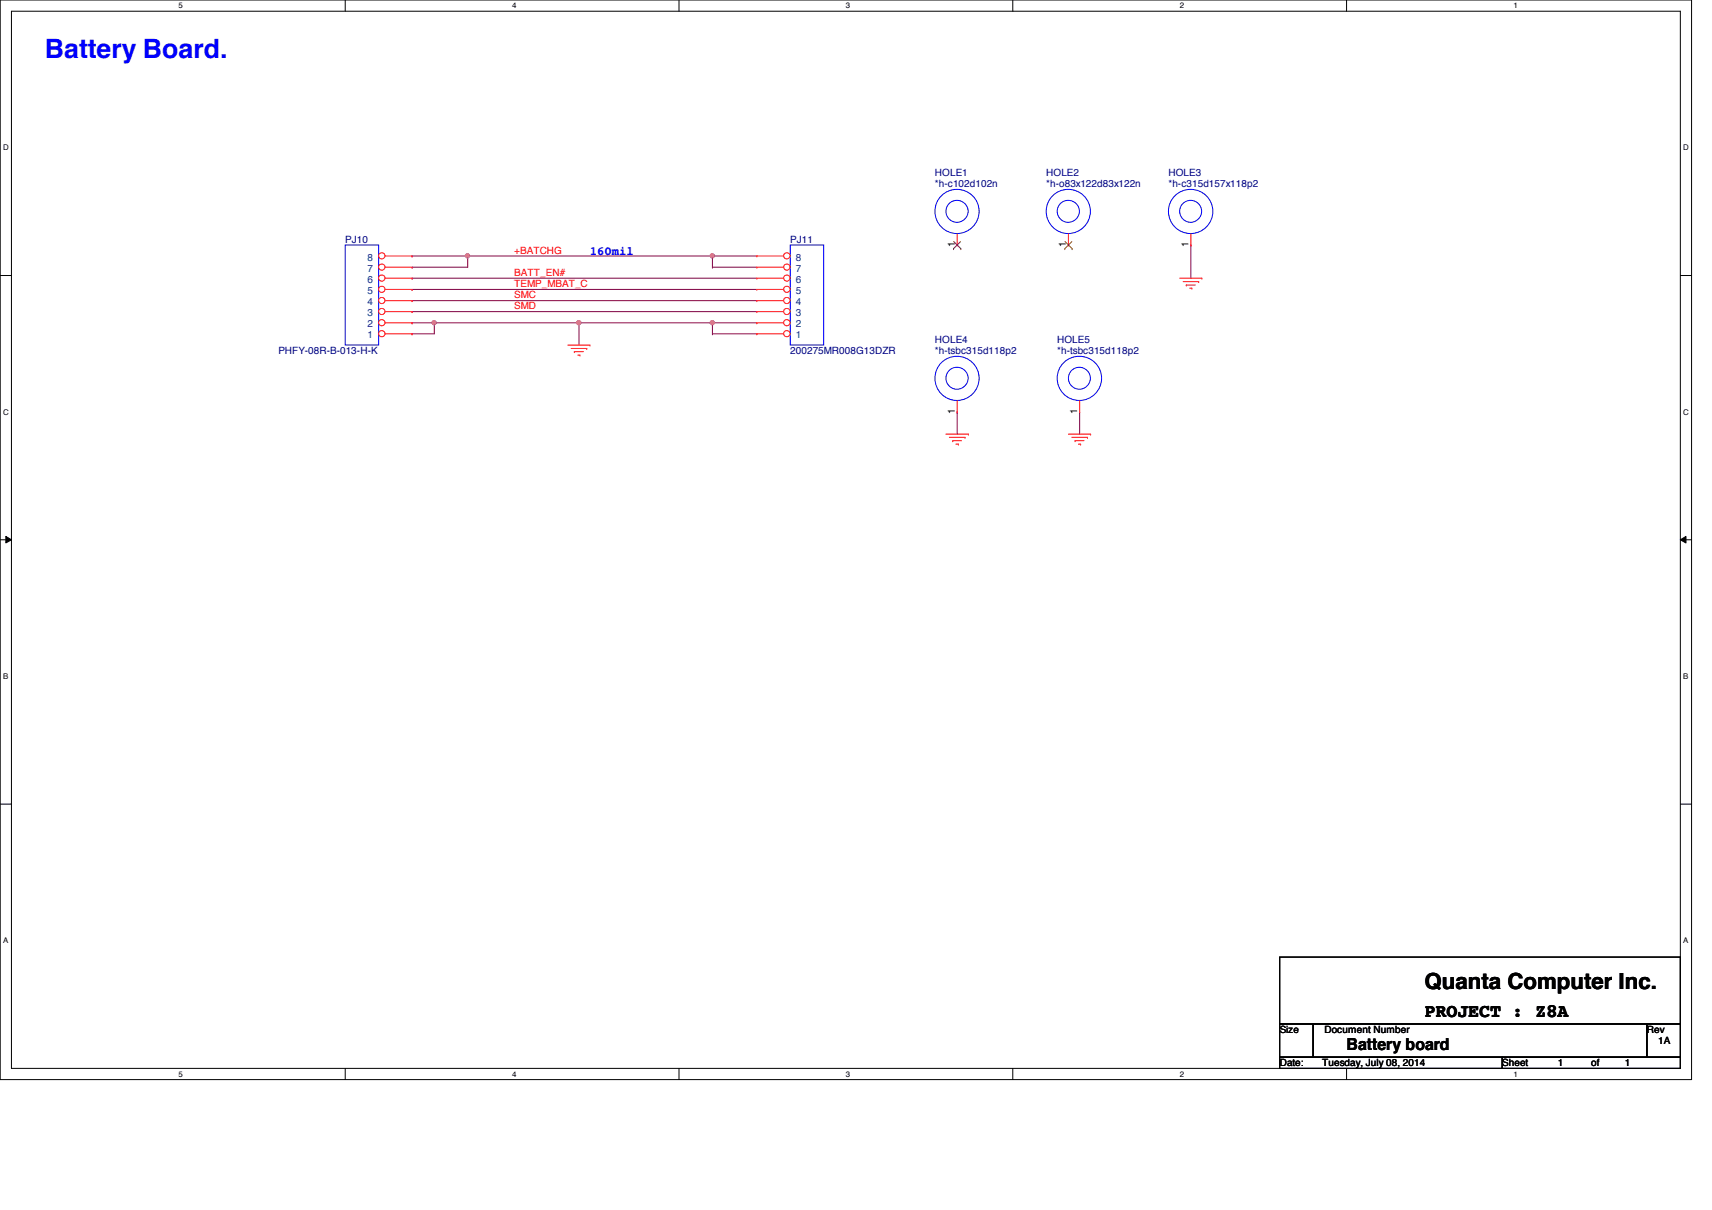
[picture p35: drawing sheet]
<svg xmlns="http://www.w3.org/2000/svg" width="297mm" height="210mm" viewBox="0 0 297 210" stroke-linecap="round" stroke-linejoin="round" font-family="sans-serif">
<defs><g id="words">
<text font-size="4.6" fill="#00f" x="7.8" y="10.1">Battery Board.</text>
<text font-size="3.9" x="247.1" y="171.5">Quanta Computer Inc.</text>
<text font-size="3.3" x="247.1" y="176.4">PROJECT : Z8A</text>
<text font-size="2.9" x="233.6" y="182.2">Battery board</text>
<text font-size="2.1" fill="#00f" x="102.4" y="44.2">160mil</text>
<g font-size="1.7" fill="#000080">
<text x="162.2" y="30.6">HOLE1</text>
<text x="162.2" y="32.5">*h-c102d102n</text>
<text x="181.5" y="30.6">HOLE2</text>
<text x="181.5" y="32.5">*h-o83x122d83x122n</text>
<text x="202.7" y="30.6">HOLE3</text>
<text x="202.7" y="32.5">*h-c315d157x118p2</text>
<text x="59.9" y="42.2">PJ10</text>
<text x="137.1" y="42.2">PJ11</text>
<text x="162.2" y="59.5">HOLE4</text>
<text x="183.4" y="59.5">HOLE5</text>
<text x="48.3" y="61.5">PHFY-08R-B-013-H-K</text>
<text x="137.1" y="61.5">200275MR008G13DZR</text>
<text x="162.2" y="61.5">*h-tsbc315d118p2</text>
<text x="183.4" y="61.5">*h-tsbc315d118p2</text>
</g>
<g font-size="1.7" fill="#004080">
<text x="63.8" y="47.2">7</text>
<text x="63.8" y="45.2">8</text>
<text x="138.1" y="47.2">7</text>
<text x="138.1" y="45.2">8</text>
<text x="63.8" y="53">4</text>
<text x="63.8" y="51">5</text>
<text x="63.8" y="49.1">6</text>
<text x="138.1" y="53">4</text>
<text x="138.1" y="51">5</text>
<text x="138.1" y="49.1">6</text>
<text x="63.8" y="58.7">1</text>
<text x="63.8" y="56.8">2</text>
<text x="63.8" y="54.9">3</text>
<text x="138.1" y="58.7">1</text>
<text x="138.1" y="56.8">2</text>
<text x="138.1" y="54.9">3</text>
</g>
<g font-size="1.7" fill="#f00">
<text x="89.2" y="47.9">BATT_EN#</text>
<text x="89.2" y="44">+BATCHG</text>
<text x="89.2" y="53.7">SMD</text>
<text x="89.2" y="49.8">TEMP_MBAT_C</text>
<text x="89.2" y="51.8">SMC</text>
</g>
<g font-size="1.7">
<text x="165.6" y="42.9" transform="rotate(-90 165.6 42.9)">1</text>
<text x="185" y="42.9" transform="rotate(-90 185 42.9)">1</text>
<text x="206.2" y="42.9" transform="rotate(-90 206.2 42.9)">1</text>
<text x="165.6" y="71.8" transform="rotate(-90 165.6 71.8)">1</text>
<text x="186.9" y="71.8" transform="rotate(-90 186.9 71.8)">1</text>
<text x="222" y="179.2">Size</text>
<text x="229.8" y="179.2">Document Number</text>
<text x="285.7" y="179.2">Rev</text>
<text x="222" y="185">Date:</text>
<text x="229.4" y="185">Tuesday, July 08, 2014</text>
<text x="260.6" y="185">Sheet</text>
<text x="270.3" y="185">1</text>
<text x="276.1" y="185">of</text>
<text x="281.9" y="185">1</text>
<text x="287.7" y="181.1">1A</text>
</g>
<g font-size="1.4">
<text x="30.9" y="1.4">5</text>
<text x="88.9" y="1.4">4</text>
<text x="146.8" y="1.4">3</text>
<text x="204.7" y="1.4">2</text>
<text x="262.6" y="1.4">1</text>
<text x=".5" y="26.1">D</text>
<text x="292.1" y="26.1">D</text>
<text x=".5" y="71.9">C</text>
<text x="292.1" y="71.9">C</text>
<text x=".5" y="117.8">B</text>
<text x="292.1" y="117.8">B</text>
<text x=".5" y="163.6">A</text>
<text x="292.1" y="163.6">A</text>
<text x="30.9" y="186.8">5</text>
<text x="88.9" y="186.8">4</text>
<text x="146.8" y="186.8">3</text>
<text x="204.7" y="186.8">2</text>
<text x="262.6" y="186.8">1</text>
</g>
</g></defs>
<path d="M0 0h293.5v187.3h-293.5zM2 1.9h289.5v183.4h-289.5z" fill="none" stroke="#000" stroke-width=".17"/>
<g fill="#fff">
<path d="M30.9 .2h.8v1.5h-.8z"/>
<path d="M30.9 185.5h.8v1.6h-.8z"/>
</g>
<path d="M59.9 0v1.9M59.9 185.3v2" fill="none" stroke="#000" stroke-width=".17"/>
<g fill="#fff">
<path d="M88.9 .2h.7v1.5h-.7z"/>
<path d="M88.9 185.5h.7v1.6h-.7z"/>
</g>
<path d="M117.8 0v1.9M117.8 185.3v2" fill="none" stroke="#000" stroke-width=".17"/>
<g fill="#fff">
<path d="M146.8 .2h.7v1.5h-.7z"/>
<path d="M146.8 185.5h.7v1.6h-.7z"/>
</g>
<path d="M175.7 0v1.9M175.7 185.3v2" fill="none" stroke="#000" stroke-width=".17"/>
<g fill="#fff">
<path d="M204.7 .2h.7v1.5h-.7z"/>
<path d="M204.7 185.5h.7v1.6h-.7z"/>
</g>
<path d="M233.6 0v1.9M233.6 185.3v2" fill="none" stroke="#000" stroke-width=".17"/>
<g fill="#fff">
<path d="M262.6 .2h.8v1.5h-.8z"/>
<path d="M262.6 185.5h.8v1.6h-.8z"/>
<path d="M.5 24.8h1v1.6h-1z"/>
<path d="M292.1 24.8h.9v1.6h-.9z"/>
<path d="M.5 70.7h1v1.5h-1z"/>
<path d="M292.1 70.7h.9v1.5h-.9z"/>
</g>
<path d="M0 47.8h2M291.5 47.8h2" fill="none" stroke="#000" stroke-width=".17"/>
<g fill="#fff">
<path d="M.5 116.5h.9v1.6h-.9z"/>
<path d="M292.1 116.5h.8v1.6h-.8z"/>
</g>
<path d="M0 93.6h2M1 93l1 .6-1 .6zM291.5 93.6l1-.6v1.2zM291.5 93.6h2" fill="none" stroke="#000" stroke-width=".17"/>
<path d="M1 93l1 .6-1 .6zM291.5 93.6l1-.6v1.2z" fill="#000"/>
<g fill="#fff">
<path d="M.5 162.4h.9v1.5h-.9z"/>
<path d="M292.1 162.4h.8v1.5h-.8z"/>
</g>
<path d="M0 139.5h2M291.5 139.5h2" fill="none" stroke="#000" stroke-width=".17"/>
<path d="M71.5 54.1h.1M71.5 50.2h.1M71.5 56h.1M71.5 54.1h59.8M71.5 50.2h59.8M71.5 56h3.8" fill="none" stroke="#800040" stroke-width=".17"/>
<circle cx="75.3" cy="56" r=".37" fill="#f0f"/>
<circle cx="75.3" cy="56" r=".37" fill="none" stroke="#f0f" stroke-width=".17"/>
<path d="M71.5 52.2h.1M71.5 44.4h.1M71.5 52.2h59.8M71.5 44.4h9.6" fill="none" stroke="#800040" stroke-width=".17"/>
<circle cx="81.1" cy="44.4" r=".37" fill="#f0f"/>
<circle cx="81.1" cy="44.4" r=".37" fill="none" stroke="#f0f" stroke-width=".17"/>
<path d="M71.5 46.4h.1M71.5 57.9h.1M71.5 48.3h.1M71.5 48.3h59.8M75.3 56h.1M75.3 56v1.9h-3.8M81.1 44.4h.1M81.1 44.4v2h-9.6M81.1 44.4h42.5" fill="none" stroke="#800040" stroke-width=".17"/>
<circle cx="123.6" cy="44.4" r=".37" fill="#f0f"/>
<circle cx="123.6" cy="44.4" r=".37" fill="none" stroke="#f0f" stroke-width=".17"/>
<g fill="none" stroke="#800040" stroke-width=".17">
<path d="M75.3 56h56M100.5 56h.1M100.5 56v3.9M123.6 46.4h.1M123.6 44.4h.1M123.6 57.9h.1M123.6 56h.1M123.6 46.4h7.7M123.6 44.4v2M123.6 56v1.9M123.6 44.4h7.7M123.6 57.9h7.7"/>
<path d="M166.1 71.5h.1M166.1 71.5v3.8"/>
</g>
<circle cx="100.4" cy="56" r=".37" fill="#f0f"/>
<circle cx="100.4" cy="56" r=".37" fill="none" stroke="#f0f" stroke-width=".17"/>
<circle cx="123.6" cy="56" r=".37" fill="#f0f"/>
<circle cx="123.6" cy="56" r=".37" fill="none" stroke="#f0f" stroke-width=".17"/>
<path d="M206.6 42.5h.1M206.6 42.5v5.8M187.3 71.5h.1M187.3 71.5v3.8" fill="none" stroke="#800040" stroke-width=".17"/>
<g fill="none" stroke="#f00" stroke-width=".17">
<path d="M98.5 59.9h3.9M102.4 59.9h.1M166.1 42.5h.1M166.1 40.6v1.9M185.4 42.5h.1M185.4 40.6v1.9M204.7 48.3h3.8M205.3 48.9h2.7M205.8 49.4h.1M205.8 49.4h1.6M206.4 50h.4M206.6 42.5h.1"/>
<path d="M206.6 40.6v1.9M206.8 50h.1M208 48.9h.1M208.5 48.3h.1M99.1 60.5h2.7M99.6 61h.1M99.6 61h1.6M100.2 61.6h.4M100.6 61.6h.1M101.8 60.5h.1M164.1 75.3h3.9M164.7 75.9h2.7"/>
<path d="M165.3 76.5h.1M165.3 76.5h1.5M165.9 77h.4M166.3 77h.1M167.4 75.9h.1M168 75.3h.1M185.4 75.3h3.8M186 75.9h2.7M186.5 76.5h.1M186.5 76.5h1.6M187.1 77h.4M187.5 77h.1"/>
<path d="M188.7 75.9h.1M189.2 75.3h.1"/>
</g>
<path d="M222 166h69.5v11.6h-69.5zM222 177.6h5.8v5.8h-5.8zM227.8 177.6h57.9v5.8h-57.9zM285.7 177.6h5.8v5.8h-5.8zM222 183.4h38.6v1.9h-38.6zM260.6 183.4h30.9v1.9h-30.9z" fill="none" stroke="#000" stroke-width=".17"/>
<g fill="none" stroke="#00f" stroke-width=".17">
<path d="M137.1 42.5h5.8v17.4h-5.8z"/>
<circle cx="166" cy="36.7" r="3.8"/>
<circle cx="166.1" cy="36.7" r="1.92"/>
<circle cx="185.3" cy="36.7" r="3.8"/>
<circle cx="185.4" cy="36.7" r="1.92"/>
<circle cx="206.6" cy="36.7" r="1.9"/>
<circle cx="206.6" cy="36.7" r="3.8"/>
</g>
<path d="M165.4 43.1h.1M165.5 41.9l1.2 1.2M166.7 41.9l-1.3 1.2M166.7 43.1h.1M184.7 43.1h.1M184.8 41.9l1.2 1.2M186 41.9l-1.3 1.2M186 43.1h.1" fill="none" stroke="#804000" stroke-width=".17"/>
<circle cx="136.5" cy="57.9" r=".55" fill="#fff"/>
<g fill="none" stroke="#f00" stroke-width=".17">
<path d="M131.3 57.9h.1M131.3 57.9h4.7"/>
<circle cx="136.5" cy="57.9" r=".55"/>
</g>
<circle cx="136.5" cy="56" r=".55" fill="#fff"/>
<g fill="none" stroke="#f00" stroke-width=".17">
<path d="M131.3 56h.1M131.3 56h4.7"/>
<circle cx="136.5" cy="56" r=".55"/>
</g>
<circle cx="136.5" cy="54" r=".55" fill="#fff"/>
<g fill="none" stroke="#f00" stroke-width=".17">
<path d="M131.3 54.1h.1M131.3 54.1h4.7"/>
<circle cx="136.5" cy="54" r=".55"/>
</g>
<circle cx="136.5" cy="52.1" r=".55" fill="#fff"/>
<g fill="none" stroke="#f00" stroke-width=".17">
<path d="M131.3 52.2h.1M131.3 52.2h4.7"/>
<circle cx="136.5" cy="52.1" r=".55"/>
</g>
<circle cx="136.5" cy="50.2" r=".55" fill="#fff"/>
<g fill="none" stroke="#f00" stroke-width=".17">
<path d="M131.3 50.2h.1M131.3 50.2h4.7"/>
<circle cx="136.5" cy="50.2" r=".55"/>
</g>
<circle cx="136.5" cy="48.2" r=".55" fill="#fff"/>
<g fill="none" stroke="#f00" stroke-width=".17">
<path d="M131.3 48.3h.1M131.3 48.3h4.7"/>
<circle cx="136.5" cy="48.2" r=".55"/>
</g>
<circle cx="136.5" cy="46.3" r=".55" fill="#fff"/>
<g fill="none" stroke="#f00" stroke-width=".17">
<path d="M131.3 46.4h.1M131.3 46.4h4.7"/>
<circle cx="136.5" cy="46.3" r=".55"/>
</g>
<circle cx="136.5" cy="44.4" r=".55" fill="#fff"/>
<g fill="none" stroke="#f00" stroke-width=".17">
<path d="M131.3 44.4h.1M131.3 44.4h4.7M166.1 71.5h.1M166.1 69.5v2"/>
<circle cx="136.5" cy="44.4" r=".55"/>
</g>
<g fill="none" stroke="#00f" stroke-width=".17">
<path d="M59.9 42.5h5.8v17.4h-5.8z"/>
<circle cx="166" cy="65.6" r="3.8"/>
<circle cx="166.1" cy="65.6" r="1.92"/>
</g>
<circle cx="66.3" cy="57.9" r=".55" fill="#fff"/>
<g fill="none" stroke="#f00" stroke-width=".17">
<path d="M66.8 57.9h4.7M71.5 57.9h.1"/>
<circle cx="66.3" cy="57.9" r=".55"/>
</g>
<circle cx="66.3" cy="56" r=".55" fill="#fff"/>
<g fill="none" stroke="#f00" stroke-width=".17">
<path d="M66.8 56h4.7M71.5 56h.1"/>
<circle cx="66.3" cy="56" r=".55"/>
</g>
<circle cx="66.3" cy="54" r=".55" fill="#fff"/>
<g fill="none" stroke="#f00" stroke-width=".17">
<path d="M66.8 54.1h4.7M71.5 54.1h.1"/>
<circle cx="66.3" cy="54" r=".55"/>
</g>
<circle cx="66.3" cy="52.1" r=".55" fill="#fff"/>
<g fill="none" stroke="#f00" stroke-width=".17">
<path d="M66.8 52.2h4.7M71.5 52.2h.1"/>
<circle cx="66.3" cy="52.1" r=".55"/>
</g>
<circle cx="66.3" cy="50.2" r=".55" fill="#fff"/>
<g fill="none" stroke="#f00" stroke-width=".17">
<path d="M66.8 50.2h4.7M71.5 50.2h.1"/>
<circle cx="66.3" cy="50.2" r=".55"/>
</g>
<circle cx="66.3" cy="48.2" r=".55" fill="#fff"/>
<g fill="none" stroke="#f00" stroke-width=".17">
<path d="M66.8 48.3h4.7M71.5 48.3h.1"/>
<circle cx="66.3" cy="48.2" r=".55"/>
</g>
<circle cx="66.3" cy="46.3" r=".55" fill="#fff"/>
<g fill="none" stroke="#f00" stroke-width=".17">
<path d="M66.8 46.4h4.7M71.5 46.4h.1"/>
<circle cx="66.3" cy="46.3" r=".55"/>
</g>
<circle cx="66.3" cy="44.4" r=".55" fill="#fff"/>
<g fill="none" stroke="#f00" stroke-width=".17">
<path d="M66.8 44.4h4.7M71.5 44.4h.1M187.3 71.5h.1M187.3 69.5v2"/>
<circle cx="66.3" cy="44.4" r=".55"/>
</g>
<g fill="none" stroke="#00f" stroke-width=".17">
<circle cx="187.3" cy="65.6" r="1.9"/>
<circle cx="187.3" cy="65.6" r="3.8"/>
</g>
<circle cx="75.3" cy="56" r=".37" fill="#f0f"/>
<circle cx="75.3" cy="56" r=".37" fill="none" stroke="#f0f" stroke-width=".17"/>
<circle cx="81.1" cy="44.4" r=".37" fill="#f0f"/>
<circle cx="81.1" cy="44.4" r=".37" fill="none" stroke="#f0f" stroke-width=".17"/>
<circle cx="123.6" cy="44.4" r=".37" fill="#f0f"/>
<circle cx="123.6" cy="44.4" r=".37" fill="none" stroke="#f0f" stroke-width=".17"/>
<circle cx="100.4" cy="56" r=".37" fill="#f0f"/>
<circle cx="100.4" cy="56" r=".37" fill="none" stroke="#f0f" stroke-width=".17"/>
<circle cx="123.6" cy="56" r=".37" fill="#f0f"/>
<circle cx="123.6" cy="56" r=".37" fill="none" stroke="#f0f" stroke-width=".17"/>
<use href="#words"/>
</svg>
